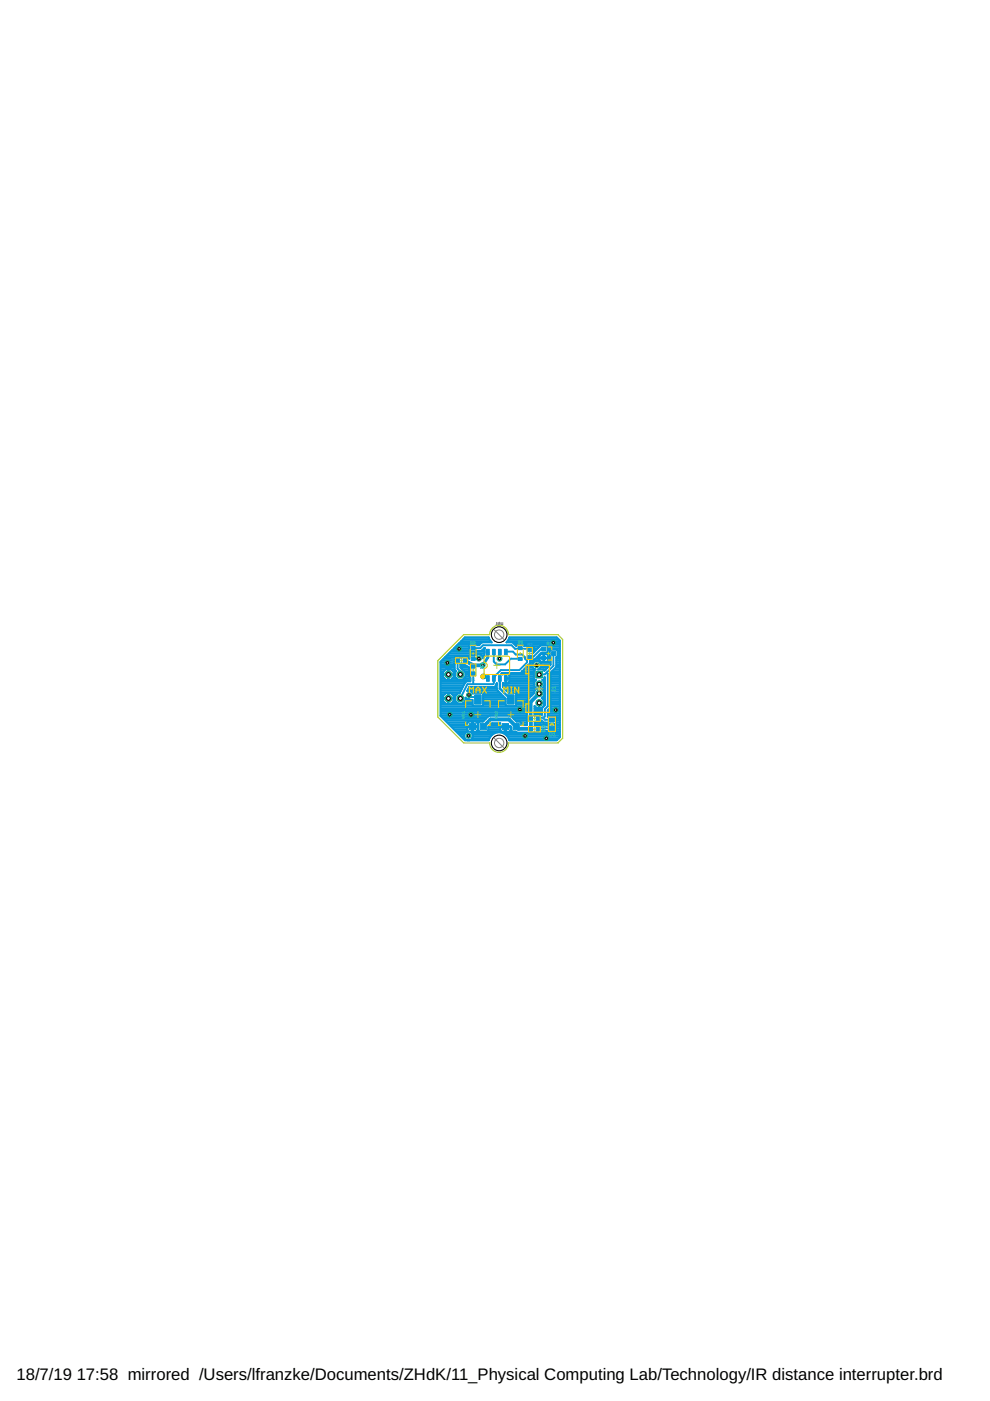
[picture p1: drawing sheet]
<svg xmlns="http://www.w3.org/2000/svg" width="210mm" height="297mm" viewBox="0 0 210 297" stroke-linecap="round" stroke-linejoin="round" font-family="sans-serif">
<defs><g id="words">
<g font-size="3.5">
<text x="3.5" y="292.5">18/7/19</text>
<text x="16.3" y="292.5">17:58 mirrored /Users/lfranzke/Documents/ZHdK/11_Physical Computing Lab/Technology/IR distance interrupter.brd</text>
</g>
<text font-size="1.1" fill="#32c8c8" x="115.8" y="153" transform="rotate(-90 115.8 153)">R5</text>
<g font-size=".9" fill="#32c8c8">
<text x="111.8" y="137">R2</text>
<text x="96.4" y="140.6" transform="rotate(-90 96.4 140.6)">R4</text>
<text x="99.6" y="144.3">R1</text>
</g>
</g></defs>
<path d="M105.2 132.5h.3M105.5 132.1l-.2-.1v.5M105.7 132.1l.2-.1 .1 .1-.3 .3h.3M105.9 131.9v.6M106.3 132v.5l.3-.1v-.4" fill="none" stroke="#808080" stroke-width=".21"/>
<g fill="#0696d7" stroke="#0696d7" stroke-width=".21">
<path d="M116.5 154h1v.9h-1z"/>
<path d="M116.5 152.2h1v.9h-1z"/>
<path d="M101.8 153.4h1.3v1.3h-1.3z"/>
<path d="M100.6 147.3h1.4v2h-1.4z"/>
<path d="M99.5 153.4h1.3v1.3h-1.3z"/>
<path d="M108.8 153.4h1.3v1.3h-1.3z"/>
<path d="M107.6 147.3h1.4v2h-1.4z"/>
<path d="M106.5 153.4h1.3v1.3h-1.3z"/>
<path d="M103.1 143.3h.6v1.1h-.6z"/>
<path d="M104.4 143.3h.6v1.1h-.6z"/>
<path d="M105.7 143.3h.6v1.1h-.6z"/>
<path d="M107 143.3h.5v1.1h-.5z"/>
<path d="M107 137.7h.5v1.2h-.5z"/>
<path d="M105.7 137.7h.6v1.2h-.6z"/>
<path d="M104.4 137.7h.6v1.2h-.6z"/>
<path d="M103.1 137.7h.6v1.2h-.6z"/>
<path d="M99.9 137.1h.9v.6h-.9z"/>
<path d="M99.9 139.4h.9v.6h-.9z"/>
<path d="M109.9 137.1h.8v.6h-.8z"/>
<path d="M109.9 139.4h.8v.6h-.8z"/>
<path d="M114.9 137.2h.8v.8h-.8z"/>
<path d="M114.9 139.1h.8v.8h-.8z"/>
<path d="M116.9 138.2h.9v.8h-.9z"/>
</g>
<g fill="#0696d7" stroke="#0696d7" stroke-width=".21">
<path d="M113.7 154.2h.7v.8h-.7z" fill-rule="evenodd"/>
<path d="M112.2 154.2h.7v.8h-.7z" fill-rule="evenodd"/>
<path d="M113.7 151.9h.7v.9h-.7z" fill-rule="evenodd"/>
<path d="M112.2 151.9h.7v.9h-.7z" fill-rule="evenodd"/>
<path d="M96.7 139.6h.7v.9h-.7z" fill-rule="evenodd"/>
<path d="M98.2 139.6h.7v.9h-.7z" fill-rule="evenodd"/>
<path d="M99.9 140.9h.8v.7h-.8z" fill-rule="evenodd"/>
<path d="M99.9 142.5h.8v.7h-.8z" fill-rule="evenodd"/>
<path d="M111.9 139h.8v.7h-.8z" fill-rule="evenodd"/>
<path d="M111.9 137.4h.8v.7h-.8z" fill-rule="evenodd"/>
</g>
<g fill="none" stroke="#0696d7" stroke-width=".4">
<path d="M100.3 137.4h1.5l.6-.6h6.1l.7 .8 1.2-.2v.2h1.7l.2 .2M101.5 139.7l-.1-.2h-.5l-.6 .2M104.7 138.3v2l.6 .6h1.8l1.2-1.2h2M105.8 139.6l.1 .1M107.3 138.3l1.5-.1 .5 .6h1.4l.6 .6v.3l.5 .4v.3l-1.7 1.7h-3.9l-1.4 1.3-.1 .4M115.3 137.6h-.5l-1.7 1.6-.8 .1M117.4 138.6l-.1 2.6-1.4 1.4M97.1 140.1l-.1 1.7 .6 .6v.6M99.4 147.3l.5 .5h.9l.5 .5M100.3 142.8v2.3M102.4 143.4l.3 .3h.6l.1 .1M104.7 143.8v.1"/>
<path d="M104.7 143.8l-.1 1.3h-5.5l-1.5 3M115.1 152.2l.4 .4 1.5 .1M115.9 142.6l.2 .2v7l-.6 .5v1.6l-.3 .3-1.2 .2M115.9 142.6l-.4 .4h-1.2M117 154.4h-2.4l-.1 .2h-.4"/>
</g>
<g fill="none" stroke="#0696d7" stroke-width=".42">
<path d="M94 139.7h2.3M94.4 139.3h2.1M95.1 138.6h7.6M95.5 138.2h7.2M95.9 137.8h3.6M96.3 137.5h3.2M96.6 137.1h2.9M97 136.7h4.7M97.4 136.3h4.6M97.7 139.3h.3M97.7 136h6.3M98.1 135.6h5.7"/>
<path d="M98.5 135.2h5.1M99.2 139.3h.3M99.7 139l-.2 .2v.5l-.4-.5h-1l-.3 .3-.2-.3h-1l-.3 .3 .1 2.5 .3 .3-.2 .3v.9l.6 .6h.9l.7-.6v-.9l-1.1-1.1v-.7M99.7 136.7l-.2 .2v1l.2 .2 2.4-.1 .7-.6-.1 1.8-.3 .4a.92 .92 0 0 0-1.4-.7l-6.2 .1M102.1 139h.6M102.3 137.8h.4M102.4 139.3h.2M102.6 137.5h.2M103.7 135.3l.4 .7M103.7 135.3v.1M103.7 135.3l-.1-.2h-5l-5.2 5.2v11.5l5.2 5.2h5l.1-.3M104.1 136v.1"/>
<path d="M104.1 136l.1 .2h-2l-.6 .6-.7-.1M107.6 136v.1M107.6 136l-.2 .2h1.3l.8 .7 .2-.2M107.6 136h11.1M107.8 135.6h10.7M108 135.3v-.2h10l.7 .7v20.5l-.7 .7h-10l-.4-.9M108 135.3v.1M108 135.3l-.4 .7M108 135.2h10.1M108.8 136.3h9.9M109.2 136.7h9.5M110.9 136.7l.2 .2 1.8 .1 .3 .3v1l-.3 .3"/>
<path d="M111.8 136.9v.1M112.9 138.6h.1M112.9 138.6l1.8-1.8h1.2l.3 .2v1.2l-.3 .2h-1.1l-1.4 1.4h-.3l-.2 .3M112.9 137.1h1.5M113.2 138.2h.1M113.2 137.8h.4M113.2 137.5h.8M113.5 139.7h.9M113.9 139.3h.5M114.2 139h.2M114.4 139.5h1.8M114.5 136.9l.1 .1"/>
<path d="M114.6 138.6h1.9M115.3 139.5h.1M115.3 138.6v1.8M115.3 139.7h.1M115.3 139.3h.1M115.3 139h.1M116.1 138.2h.4M116.2 137.8h.5M116.2 137.5h2.5M116.2 137.1h2.5M116.2 139h.3M116.2 139.7h.5"/>
<path d="M116.2 139.3h.5M116.7 139.3v1.6l-1.3 1.3-.2-.3M116.7 139.3l-.2-.2v-1.1l.3-.2h1.2l.3 .2v1.1l-.4 .3v2l-1.2 1.2v7.4l-.6 .6v1.4l.3-.2h1.3l.2 .2M117.9 139.7h.8M118 139.3h.7M118.1 137.8h.6M118.3 139h.4M118.3 138.6h.4M118.3 138.2h.4M93.4 144.2h6.3M93.4 149.1h1M93.4 142.7h.5"/>
<path d="M93.4 144.9h5.1M93.4 146.4h4.3M93.4 141.9h1.1M93.4 151.7h18.3M93.4 151.3h18.3M93.4 150.9h18.3M93.4 150.5h18.3M93.4 150.2h18.3M93.4 149.8h18.3M93.4 149.4h6.8M93.4 148.7h.6M93.4 148.3h.5"/>
<path d="M93.4 147.9h.5M93.4 147.6h.5M93.4 147.2h.9M93.4 146.8h4.2M93.4 146h4.5M93.4 145.7h4.7M93.4 145.3h4.9M93.4 144.6h5.3M93.4 143.8h.8M93.4 143.4h.5M93.4 143.1h.5M93.4 142.3h.7"/>
<path d="M93.4 141.6h3M93.4 141.2h3M93.4 140.8h3M93.4 140.4h2.9M93.6 140.1h2.7M93.7 152h9.7M93.9 143h2.3M93.9 148.1h2.3M94 152.4h9M94.4 152.8h8.2M94.6 144.2l-.7-.7v-1l.7-.6h.9l.7 .6v1l-.7 .7M94.8 153.2h4.3"/>
<path d="M95.1 143.8h.1M95.1 141.9v2.3M95.1 146.9v2.3M95.1 143h.1M95.1 148.1h.1M95.1 149.1h.1M95.1 148.7h.1M95.1 148.3h.1M95.1 147.9v.1M95.1 147.6h.1M95.1 147.2h.1M95.1 143.4v.1"/>
<path d="M95.1 143.1h.1M95.1 142.7h.1M95.1 142.3h.1M95.1 141.9v.1M95.2 153.5h3.9M95.5 153.9h5.9M95.6 141.9h.8M95.7 149.1h1.3M95.8 147.2h1.1M95.9 154.3h3.2M95.9 143.8h.9M96 142.3h.7"/>
<path d="M96.1 148.7h.5M96.2 147.6h.4M96.2 142.7h.3M96.2 148.3h.3M96.2 147.9h.3M96.2 143.4h.3M96.2 143.1h.3M96.3 154.7h2.8M96.6 155h2.6M97 155.4h1.7M97.4 155.8h1M97.6 140.8l.2-.2 .3 .3h.3l1.1 .6v.3l.2 .2-.2 .3v1l.2 .3v.8l-1 .1"/>
<path d="M97.6 141.2h1.4M97.6 140.8h.4M97.7 141.6h1.8M97.8 156.1h.6M98 141.9h.1M98.1 141.9h1.5M98.1 156.5h.4M98.2 149.1h2M98.4 143.8h1.3M98.5 142.3h1M98.5 144.9l-1 2.1h-.4l-.6 .6v.9l.6 .7h.9l.7-.7v-.6l.9 .5h.6v1.1l.3 .2h1.7l.2-.2v-2.4l-.2-.2h-1.7l-.2 .2-.1-.3M98.5 156.9h.5"/>
<path d="M98.6 156.5l.5 .5M98.6 148.7h1.6M98.7 144.5l-.2 .4M98.7 142.7h.8M98.7 148.3h.8M98.7 143.4h.9M98.7 143.1h.8M99.1 153.9v-.5l.2-.3 .8-.1v2.2h-.4a.91 .91 0 0 1 .4 1.3M99.1 146.4h6.4M99.3 146h6M99.5 145.7h5.1M99.6 146.4l.6 .4"/>
<path d="M99.6 156.9h4M100 155.4h5.1M100.1 153.2h.2M100.1 155h.2M100.1 154.7h.2M100.1 154.3h.2M100.1 153.5h.2M100.1 156.5l-.6 .5M100.1 156.5h3.7M100.2 146.8h5.7M100.2 155.8h4.2M100.2 156.1h3.8"/>
<path d="M101.2 155h.4M101.2 153.2h.3M101.3 153.9v-.5l-.2-.3-.8-.1v2.2h.7l.2-.3 .1-.7h-2.2v.6l.2 .3a.92 .92 0 0 0-.7 1.4M101.3 154.7h.1M101.3 154.3h.1M101.3 153.5h.1M102.4 149.1h4.8M102.4 149.4h4.8M102.4 148.7h4.8M102.4 148.3h4.8M102.4 147.9h4.6M102.4 147.6h4.2"/>
<path d="M102.4 147.2h3.9M103.4 155h2.8M103.5 154.7h2.5M103.5 154.3h2.5M103.7 156.7v.1M103.8 153.9h3.2v1.3h-.6l-.3-.3-.1-.7h2.3l-.1 .8-.2 .2h-.7v-1.3h.9l.2 .3v.7l.2 .2h.8l.3 .2 3.4 .2 .2-.3 .3 .3h1l.3-.5h1.2M104.1 156.1l-.4 .6M104.1 156.1h.1M104.1 153.5h1.9M104.7 155.5l-.6 .6M104.7 155.5v.1M104.7 155.5l.7-.2h.8l.8 .2"/>
<path d="M104.7 145.7l-5.2-.1-.4 .9 .1-.1M104.7 145.7h.6M105.2 145.3l-.5 .4M105.2 145.3h.1M105.3 146.1l.1 .2M105.3 146.1h.1M105.3 144.8v1.3M105.3 145l-.1 .3M105.3 144.9h.1M105.4 146.3h.1M106 153.4v.5M106.1 153.3l-.1 .1"/>
<path d="M106.6 143l.3-.2h.7l.4 .3M106.6 155.4h5.4M106.6 145.7l1.2 1.2h1.4l.2 .2v2.4l-.2 .2h-1.8l-.2-.2v-1.4l-1.8-1.8M106.6 144.8h.1M106.6 144.8v.9M106.6 145.7h6.8M106.6 145.3h6.6M106.7 144.8l.2 .1M107 155.5v.1M107 155.5l.6 .6M107 146h6.8M107 155h.3"/>
<path d="M107 154.7h.3M107 154.3h.3M107.2 155.8h11.5M107.3 142.8v2.1M107.3 143.1h.1M107.3 144.6h.1M107.3 144.2h.1M107.3 143.8h.1M107.3 143.4v.1M107.4 146.4h5.9M107.6 156.1h.1M107.6 156.1h11.1"/>
<path d="M107.7 146.8h5.5M107.8 156.5h10.7M108 143.1v1.5l-.4 .3M108 143.1h5.2M108 144.2h5.6l-.4 .6v.5M108 143.8l-.7 .1M108 156.9h10.1M108 144.6h5.3M108 143.8h5.2M108 143.4h5.2M108.1 155h.4M108.3 154.7h.1"/>
<path d="M108.3 154.3h.1M108.6 152h3.1M108.9 152.4h2.8M109.3 152.8h2.4M109.4 149.1h2.3M109.4 149.4h2.3M109.4 148.7h2.3M109.4 148.3h2.5M109.4 147.9h2.9M109.4 147.6h3.2M109.4 147.2h3.6M110.4 153.2h1.3"/>
<path d="M110.5 153.5h1.2M110.7 142.3h.1M110.7 142.3h2.5M111.5 141.6h1.5M111.7 152.5v.1M111.8 141.2h1.1M112 141v.1M112.1 148.1l-.4 .6v5h-1.2v-.5l-.2-.2h-.8l-1.4-1.3h-4.2l-1.5 1.3h-.8l-.2 .2v1.7l.2 .2h1.7l.2-.2v-.7l.9-.9h1.7M112.1 148.1h.1M112.2 140.8h.7M112.4 140.4h.7M113 141.6l.6 .3h-2.5"/>
<path d="M113 141.6a.93 .93 0 0 1 .8-1.5 .93 .93 0 0 1 .8 1.5M113.1 155.4h.4M113.2 142.7h-6.8l-.1 .2 .3 .1M113.2 144.9h-6.5M113.2 146.8v.2l-1.1 1.1M113.2 145.3l.2 .4 .4 .3M113.3 151.7h.1M113.3 151.3h1.6M113.3 150.9h1.6M113.3 150.5h1.6M113.3 150.2h.7M113.3 149.8h.1"/>
<path d="M113.4 153.9h.1M113.4 153.2h1.8M113.4 153.5h5.3M113.4 149.8l.6 .4M113.4 141.9l-.2 .3v1.7l.2 .3M113.6 153.2l-.2-.2v1l.2-.2h2.5l.3-.2h1.3l.2 .2v1.2M113.8 146l-.4 .4-.2 .4M114 150.2h.6M114.3 149l1.2 .1M114.3 149v.1M114.3 149v1.2M114.3 149.4h.1"/>
<path d="M114.3 150.2h.1M114.3 149.8h.1M114.4 140.1v-1.1l.4-.4h1l.3 .2 .1 1.3M114.4 140.1h-2v.6l-2 2M114.4 140.1l.4 .3 1.1-.1 .3-.2M114.5 140.4h2.2M114.6 141.6l-.6 .3h1.7M114.6 150.2h.3M114.6 141.6h1.5M114.6 155.4h4.1M114.7 140.8h2M114.7 141.2h1.8"/>
<path d="M114.8 146a1.09 1.09 0 0 1 .6 1 1.09 1.09 0 0 1-.5 1l.3 .3M114.8 146h.7M115 147.9h.5M115.2 144.2l.3-.6v5.9l-.6 .6v1.5l-1.3-.1-.3 .2v-2l.1 .1M115.2 148.3a1.15 1.15 0 0 1 0 1.5M115.2 149.8l-.6 .4M115.2 149.8h.1M115.2 148.3h.3M115.2 145.7h.3M115.3 146.4h.2M115.3 147.6h.2M115.3 144.6h.2"/>
<path d="M115.3 140.1h.1M115.4 149.4h.1M115.4 148.7h.1M115.4 146.8h.1M115.4 145.3h.1M115.4 144.9h.1M115.4 147.2h.1M115.4 143.8h.1M115.5 144.2h-.5a1.08 1.08 0 0 1-.2 1.8M115.7 142h.1M116.1 155l.3 .3h1.3l.2-.3M116.1 155h.1"/>
<path d="M116.1 151.7h2.6M116.1 151.3h2.6M116.1 150.9h2.6M116.2 140.1h.5M116.2 150.5h2.5M116.6 150.2h2.1M116.7 144.2h2M116.7 149.1h2M116.7 142.7h2M116.7 144.9h2M116.7 146.4h2M116.7 149.8h2"/>
<path d="M116.7 149.4h2M116.7 148.7h2M116.7 148.3h2M116.7 147.9h2M116.7 147.6h2M116.7 147.2h2M116.7 146.8h2M116.7 146h2M116.7 145.7h2M116.7 145.3h2M116.7 144.6h2M116.7 143.8h2"/>
<path d="M116.7 143.4h2M116.7 143.1h2M117.1 142.3h1.6M117.4 141.9h1.3M117.8 141.6h.9M117.9 140.1h.8M117.9 153.9h.8M117.9 152v1.3l-.2 .2h-1.3l-.3-.3h-.8l-.4-.4-.3 .4M117.9 152h.8M117.9 153.2h.8M117.9 155h.8M117.9 154.7h.8"/>
<path d="M117.9 154.3h.8M117.9 152.8h.8M117.9 152.4h.8M117.9 141.2h.8M117.9 140.8h.8M117.9 140.4h.8"/>
<circle cx="95.1" cy="148.1" r="1.26"/>
</g>
<path d="M97.6 143h.1M98.6 140.1l1.7 1M100.3 141.1h2M100.3 141.1v.2M102.5 154.1l1.5-1.6h3.9l2 2h2.7M114.3 147l-1.8 1.8 .1 5.8" fill="none" stroke="#0696d7" stroke-width=".8"/>
<path d="M103.4 138.3v1.1l-1.1 1.7" fill="none" stroke="#0696d7" stroke-width=".61"/>
<path d="M106 138.3l-.2 1.3M106 143.8v2.2l2.3 2.3" fill="none" stroke="#0696d7" stroke-width=".51"/>
<path d="M113.6 142.3h1.4v1.4h-1.4z" fill="#0dab76" stroke="#0dab76" stroke-width=".21"/>
<circle cx="114.3" cy="143" r=".4" fill="#fff" stroke="#000" stroke-width=".21"/>
<circle cx="114.3" cy="145.1" r=".7" fill="#0dab76" stroke="#0dab76" stroke-width=".21"/>
<circle cx="114.3" cy="145.1" r=".4" fill="#fff" stroke="#000" stroke-width=".21"/>
<circle cx="114.3" cy="147" r=".7" fill="#0dab76" stroke="#0dab76" stroke-width=".21"/>
<circle cx="114.3" cy="147" r=".4" fill="#fff" stroke="#000" stroke-width=".21"/>
<circle cx="114.3" cy="149" r=".7" fill="#0dab76" stroke="#0dab76" stroke-width=".21"/>
<circle cx="114.3" cy="149" r=".4" fill="#fff" stroke="#000" stroke-width=".21"/>
<circle cx="95.1" cy="143" r=".76" fill="#0dab76" stroke="#0dab76" stroke-width=".21"/>
<circle cx="95.1" cy="143" r=".4" fill="#fff" stroke="#000" stroke-width=".21"/>
<circle cx="95.1" cy="148.1" r=".76" fill="#0dab76" stroke="#0dab76" stroke-width=".21"/>
<circle cx="95.1" cy="148.1" r=".4" fill="#fff" stroke="#000" stroke-width=".21"/>
<circle cx="97.6" cy="143" r=".76" fill="#0dab76" stroke="#0dab76" stroke-width=".21"/>
<circle cx="97.6" cy="143" r=".4" fill="#fff" stroke="#000" stroke-width=".21"/>
<circle cx="97.6" cy="148.1" r=".76" fill="#0dab76" stroke="#0dab76" stroke-width=".21"/>
<circle cx="97.6" cy="148.1" r=".4" fill="#fff" stroke="#000" stroke-width=".21"/>
<circle cx="97.3" cy="137.6" r=".51" fill="#0dab76" stroke="#0dab76" stroke-width=".21"/>
<circle cx="97.3" cy="137.6" r=".25" fill="#fff" stroke="#000" stroke-width=".21"/>
<circle cx="94.8" cy="140.5" r=".51" fill="#0dab76" stroke="#0dab76" stroke-width=".21"/>
<circle cx="94.8" cy="140.5" r=".25" fill="#fff" stroke="#000" stroke-width=".21"/>
<circle cx="117.3" cy="136.3" r=".51" fill="#0dab76" stroke="#0dab76" stroke-width=".21"/>
<circle cx="117.3" cy="136.3" r=".25" fill="#fff" stroke="#000" stroke-width=".21"/>
<circle cx="95.4" cy="151.5" r=".51" fill="#0dab76" stroke="#0dab76" stroke-width=".21"/>
<circle cx="95.4" cy="151.5" r=".25" fill="#fff" stroke="#000" stroke-width=".21"/>
<circle cx="99.8" cy="151.5" r=".51" fill="#0dab76" stroke="#0dab76" stroke-width=".21"/>
<circle cx="99.8" cy="151.5" r=".25" fill="#fff" stroke="#000" stroke-width=".21"/>
<circle cx="110.2" cy="150.4" r=".51" fill="#0dab76" stroke="#0dab76" stroke-width=".21"/>
<circle cx="110.2" cy="150.4" r=".25" fill="#fff" stroke="#000" stroke-width=".21"/>
<circle cx="115.8" cy="156.5" r=".51" fill="#0dab76" stroke="#0dab76" stroke-width=".21"/>
<circle cx="115.8" cy="156.5" r=".25" fill="#fff" stroke="#000" stroke-width=".21"/>
<circle cx="111.3" cy="156" r=".51" fill="#0dab76" stroke="#0dab76" stroke-width=".21"/>
<circle cx="111.3" cy="156" r=".25" fill="#fff" stroke="#000" stroke-width=".21"/>
<circle cx="117.8" cy="150.5" r=".51" fill="#0dab76" stroke="#0dab76" stroke-width=".21"/>
<circle cx="117.8" cy="150.5" r=".25" fill="#fff" stroke="#000" stroke-width=".21"/>
<circle cx="102.3" cy="141.1" r=".51" fill="#0dab76" stroke="#0dab76" stroke-width=".21"/>
<circle cx="102.3" cy="141.1" r=".25" fill="#fff" stroke="#000" stroke-width=".21"/>
<circle cx="105.9" cy="139.7" r=".51" fill="#0dab76" stroke="#0dab76" stroke-width=".21"/>
<circle cx="105.9" cy="139.7" r=".25" fill="#fff" stroke="#000" stroke-width=".21"/>
<circle cx="99.4" cy="147.3" r=".51" fill="#0dab76" stroke="#0dab76" stroke-width=".21"/>
<circle cx="99.4" cy="147.3" r=".25" fill="#fff" stroke="#000" stroke-width=".21"/>
<circle cx="101.5" cy="139.7" r=".51" fill="#0dab76" stroke="#0dab76" stroke-width=".21"/>
<circle cx="101.5" cy="139.7" r=".25" fill="#fff" stroke="#000" stroke-width=".21"/>
<circle cx="102.4" cy="143.4" r=".51" fill="#0dab76" stroke="#0dab76" stroke-width=".21"/>
<circle cx="102.4" cy="143.4" r=".25" fill="#fff" stroke="#000" stroke-width=".21"/>
<circle cx="99.3" cy="156" r=".51" fill="#0dab76" stroke="#0dab76" stroke-width=".21"/>
<circle cx="99.3" cy="156" r=".25" fill="#fff" stroke="#000" stroke-width=".21"/>
<circle cx="113.8" cy="141.1" r=".51" fill="#0dab76" stroke="#0dab76" stroke-width=".21"/>
<circle cx="113.8" cy="141.1" r=".25" fill="#fff" stroke="#000" stroke-width=".21"/>
<path d="M99.5 146.9v-1.2l.4 .4 .5-.4v1.2M100.9 146.9v-.8l.4-.4 .5 .4v.8M100.9 146.3h.9M102.3 145.7l.8 1.2M103.1 145.7l-.8 1.2M106.8 146.9v-1.2l.5 .4 .4-.4v1.2M108.2 146.9h.4M108.2 145.7h.4M108.4 145.7v1.2M110 145.7v1.2l-.9-1.2v1.2" fill="none" stroke="#ffcd07" stroke-width=".23"/>
<g fill="none" stroke="#ffcd07" stroke-width=".21">
<path d="M96.6 139.5h2.5v1.1h-2.5zM99.7 136.8h1.2M99.7 137.7v1.8M100.9 137.7v1.8M109.7 136.8h1.2M109.7 137.7v1.8M110.9 137.7v1.8M111.7 137.3h1.2v2.5h-1.2zM116.2 137.2h.8v.6M117 139.4v.6h-.8M98.7 153.1v.7h.5M99.8 140.8h1.1v2.5h-1.1z"/>
<path d="M99.9 148.6h-1.2v1.4M102 143.4v.1M102 143.5v.1M102 143.5h.6M102 143.4h.7M102 143.4h.6M102 143.3h.6M102 143.3v.1M102 143.6h.1M102 143.6h.6M102.1 143.2l-.1 .1M102.1 143.6v.1"/>
<path d="M102.1 143.6h.5M102.1 143.2h.5M102.1 143.2h.1M102.1 143.7h.2M102.1 143.7h.4M102.2 143.7h.2M102.5 143.7h-.2M102.6 143.2v.1M102.6 143.6l-.1 .1M102.6 143.3v.1M102.6 143.6h.1M102.6 140.5v-1.1l.4-.3h4.8l.3 .4v3.2l-.3 .3h-4.9l-.3-.3v-1"/>
<path d="M102.6 143.4h.1M102.7 143.4l-.1 .2M102.7 140.5a.62 .62 0 0 1 .6 .6 .62 .62 0 0 1-.6 .6M102.7 148.6h1.2v1.4M103.9 153.1v.7h-.5M105.7 153.1v.7h.5M106.9 148.6h-1.2v1.4M109.7 148.6h1.2v1.4M110.9 153.1v.7h-.5M112 151.8h2.6v1.1h-2.6zM112.1 154h2.5v1.2h-2.5zM113.3 141.1h2"/>
<path d="M116.3 152h1.5v3.1h-1.5zM116.7 153.6l.3-.2 .4 .2z"/>
</g>
<path d="M112.1 142.9h-.6v-1.8h5v9.9h-5v-1.8h.6M112.1 141.1v9.9" fill="none" stroke="#ffcd07" stroke-width=".25"/>
<g fill="none" stroke="#32c8c8" stroke-width=".21">
<path d="M99.8 136.1h.3v.4h-.3zM100.4 136.1h.3l-.3 .4h.3M109.9 135.9l.3 .1v.4h-.3zM110.5 136l.2-.1v.2M110.6 136.1h.1M110.7 136.1v.3l-.2-.1M116 136.2h.3l-.1 .5-.2-.1zM116.2 136.5l.1 .2M116.6 136.7h.3M116.6 136.3l.1-.1v.5M98 152l.5 .1-.5 .2M98.3 151.7l-.1-.3-.2 .1v.2h.5"/>
<path d="M98.5 151.4l-.2 .2M98.5 151h-.5l.1 .2M98.5 150.9v.3M101.9 141.7h.5M101.9 141.6v.2M102 141.1v.3l.4-.1-.1-.2M102.4 140.5v.3M102.4 141.6v.2M102.4 140.7h-.5l.2 .1M105 152l.5 .1-.2 .2h-.3M105.3 151.7l-.1-.3-.2 .1v.2h.5M105.5 150.9v.3l-.4-.3v.3"/>
<path d="M105.5 151.4l-.2 .2M115.3 154l-.2-.1-.2 .1 .1 .4M115.3 154l.1-.1 .2 .1-.1 .4M115.3 154v.1M115.4 155.1v-.4l-.4-.1-.1 .5h.7M115.6 154.6l-.2 .3M116.6 155.3l.5 .1-.2 .6h-.3zM117 146.3v.2M117 146.4h.6l.2 .1-.2 .2M117.3 156h.5M117.3 155.6l.3-.3v.7M117.8 145.5v.5"/>
<path d="M117.8 145.8h-.8l.3 .2"/>
</g>
<g fill="none" stroke="#afd134" stroke-width=".21">
<path d="M97.8 139.8v.5M100.1 138.6h.5M100.3 138.3v.5M110 138.6h.6M110.3 138.3v.5M112.1 138.6h.5M112.3 138.3v.5M116 138.6h.6M116.3 138.2v.7M97.6 140.1h.5M100.1 142h.5M100.3 141.8v.5"/>
<path d="M100.7 151.5h1.3M101.3 150.9v1.3M104.7 141.1h1.3M105.3 140.4v1.3M107.7 151.5h1.2M108.3 150.9v1.3M113 152.4h.5M113.1 154.6h.5M113.3 152.1v.5M113.3 154.3v.6M113.5 146h1.6M114.3 145.2v1.7"/>
<path d="M116.8 153.5h.5M117 153.3v.5"/>
<circle cx="105.8" cy="134.6" r="1.65"/>
</g>
<path d="M98.3 134.6h5.5a1.99 1.99 0 0 1 2-2 1.99 1.99 0 0 1 2 2h10.5l1 1v20.9l-1 1h-10.5a1.99 1.99 0 0 1-2 2 1.99 1.99 0 0 1-2-2h-5.5l-5.5-5.5v-11.9z" fill="none" stroke="#afd134" stroke-width=".25"/>
<circle cx="105.8" cy="134.6" r="1.65" fill="#fff" stroke="#000" stroke-width=".21"/>
<circle cx="105.8" cy="157.5" r="1.65" fill="none" stroke="#afd134" stroke-width=".21"/>
<circle cx="105.8" cy="157.5" r="1.65" fill="#fff" stroke="#000" stroke-width=".21"/>
<g fill="none" stroke="#808080" stroke-width=".21">
<path d="M104.8 133.5l2 2.1M104.8 156.5l2 2"/>
<circle cx="105.8" cy="134.6" r=".99"/>
<circle cx="105.8" cy="157.5" r=".99"/>
</g>
<use href="#words"/>
</svg>
